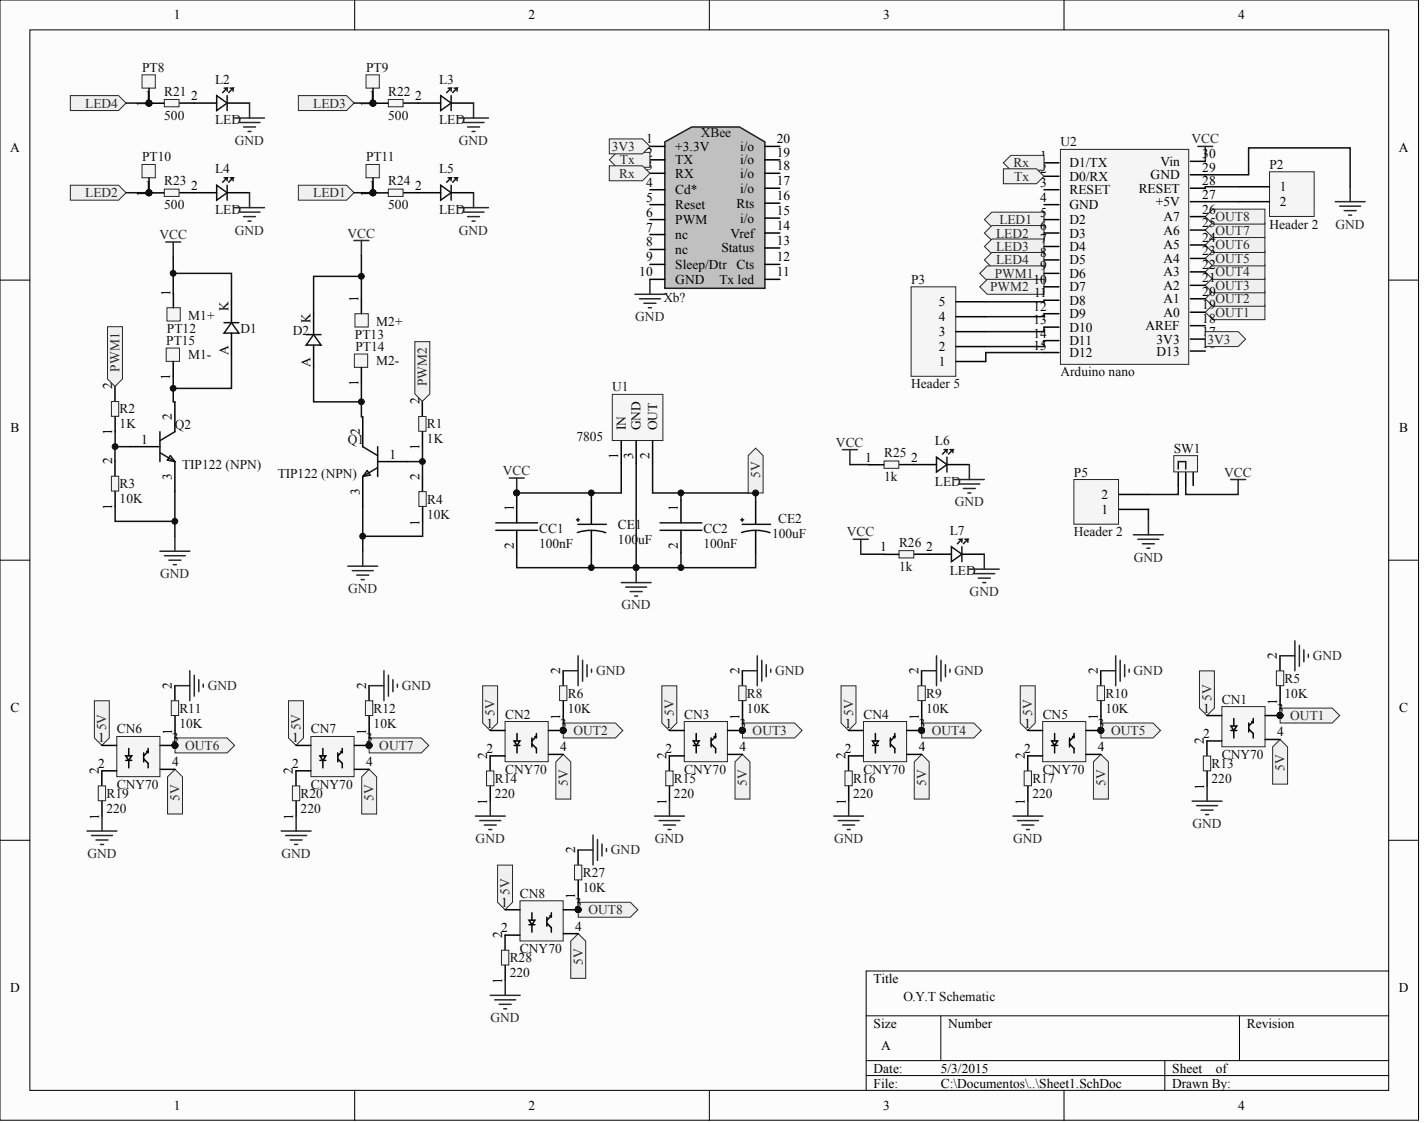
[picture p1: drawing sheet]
<svg xmlns="http://www.w3.org/2000/svg" width="402mm" height="317mm" viewBox="0 0 402 317" stroke-linecap="round" stroke-linejoin="round" font-family="sans-serif">
<defs><g id="words">
<g font-size="3.8">
<text x="49.1" y="5.5">1</text>
<text x="149.2" y="5.5">2</text>
<text x="249.3" y="5.5">3</text>
<text x="349.4" y="5.5">4</text>
<text x="41" y="28.3">1</text>
<text x="54" y="28.2">2</text>
<text x="104.2" y="28.3">1</text>
<text x="117.2" y="28.2">2</text>
<text x="41.2" y="30.2" transform="rotate(-90 41.2 30.2)">1</text>
<text x="104.4" y="30.2" transform="rotate(-90 104.4 30.2)">1</text>
<text x="182.3" y="40.5">1</text>
<text x="219.2" y="40.5">20</text>
<text x="2.8" y="42.9">A</text>
<text x="182.3" y="44.2">2</text>
<text x="190.6" y="42.6">+3.3V</text>
<text x="190.6" y="46.4">TX</text>
<text x="208.9" y="42.6">i/o</text>
<text x="208.9" y="46.4">i/o</text>
<text x="219.2" y="44.2">19</text>
<text x="293.6" y="45.1">1</text>
<text x="301.8" y="47.2">D1/TX</text>
<text x="327.5" y="46.8">Vin</text>
<text x="339.3" y="44.7">30</text>
<text x="394.8" y="42.9">A</text>
<text x="41" y="53.6">1</text>
<text x="54" y="53.5">2</text>
<text x="104.2" y="53.6">1</text>
<text x="117.2" y="53.5">2</text>
<text x="182.3" y="48">3</text>
<text x="182.3" y="52.7">4</text>
<text x="190.6" y="50.1">RX</text>
<text x="208.9" y="50.1">i/o</text>
<text x="219.2" y="48">18</text>
<text x="219.2" y="52.3">17</text>
<text x="293.6" y="48.9">2</text>
<text x="293.6" y="52.7">3</text>
<text x="301.8" y="51">D0/RX</text>
<text x="324.7" y="50.6">GND</text>
<text x="339.3" y="52.3">28</text>
<text x="339.3" y="48.5">29</text>
<text x="361.2" y="53.9">1</text>
<text x="41.2" y="55.5" transform="rotate(-90 41.2 55.5)">1</text>
<text x="104.4" y="55.5" transform="rotate(-90 104.4 55.5)">1</text>
<text x="182.3" y="56.9">5</text>
<text x="190.6" y="54.8">Cd*</text>
<text x="190.6" y="59">Reset</text>
<text x="207.8" y="58.6">Rts</text>
<text x="208.9" y="54.4">i/o</text>
<text x="219.2" y="56.5">16</text>
<text x="293.6" y="56.9">4</text>
<text x="301.8" y="54.8">RESET</text>
<text x="301.8" y="59">GND</text>
<text x="321.4" y="54.4">RESET</text>
<text x="326.2" y="58.2">+5V</text>
<text x="339.3" y="56">27</text>
<text x="361.2" y="58.2">2</text>
<text x="182.3" y="61.1">6</text>
<text x="182.3" y="65.3">7</text>
<text x="190.6" y="63.2">PWM</text>
<text x="208.9" y="62.8">i/o</text>
<text x="219.2" y="60.7">15</text>
<text x="219.2" y="64.9">14</text>
<text x="293.6" y="61.1">5</text>
<text x="293.6" y="64.9">6</text>
<text x="301.8" y="63.2">D2</text>
<text x="328.4" y="62.4">A7</text>
<text x="339.3" y="64.1">25</text>
<text x="339.3" y="60.3">26</text>
<text x="182.3" y="69.5">8</text>
<text x="190.6" y="67.4">nc</text>
<text x="190.6" y="71.6">nc</text>
<text x="203.6" y="71.2">Status</text>
<text x="206.2" y="67">Vref</text>
<text x="219.2" y="69.1">13</text>
<text x="293.6" y="68.7">7</text>
<text x="301.8" y="67">D3</text>
<text x="301.8" y="70.8">D4</text>
<text x="328.4" y="70.4">A5</text>
<text x="328.4" y="66.2">A6</text>
<text x="339.3" y="68.3">24</text>
<text x="180.4" y="78">10</text>
<text x="182.3" y="73.7">9</text>
<text x="190.6" y="75.9">Sleep/Dtr</text>
<text x="207.8" y="75.9">Cts</text>
<text x="219.2" y="73.7">12</text>
<text x="219.2" y="78">11</text>
<text x="293.6" y="72.5">8</text>
<text x="293.6" y="76.3">9</text>
<text x="301.8" y="74.6">D5</text>
<text x="328.4" y="78">A3</text>
<text x="328.4" y="74.2">A4</text>
<text x="339.3" y="75.9">22</text>
<text x="339.3" y="72.1">23</text>
<text x="48.1" y="83.4" transform="rotate(-90 48.1 83.4)">1</text>
<text x="190.6" y="80.1">GND</text>
<text x="203.1" y="80.1">Tx led</text>
<text x="291.7" y="80.1">10</text>
<text x="291.8" y="83.9">11</text>
<text x="301.8" y="78.4">D6</text>
<text x="301.8" y="82.2">D7</text>
<text x="328.4" y="81.8">A2</text>
<text x="339.3" y="83.4">20</text>
<text x="339.3" y="79.6">21</text>
<text x="64.5" y="87.7" transform="rotate(-90 64.5 87.7)">K</text>
<text x="101.2" y="85.1" transform="rotate(-90 101.2 85.1)">1</text>
<text x="264.9" y="86.4">5</text>
<text x="291.7" y="87.7">12</text>
<text x="301.8" y="86">D8</text>
<text x="301.8" y="89.8">D9</text>
<text x="328.4" y="89.3">A0</text>
<text x="328.4" y="85.5">A1</text>
<text x="339.3" y="87.2">19</text>
<text x="87.7" y="91" transform="rotate(-90 87.7 91)">K</text>
<text x="264.9" y="94.8">3</text>
<text x="264.9" y="90.6">4</text>
<text x="291.7" y="91.4">13</text>
<text x="291.7" y="95.2">14</text>
<text x="301.8" y="93.6">D10</text>
<text x="323.3" y="93.1">AREF</text>
<text x="339.3" y="94.8">17</text>
<text x="339.3" y="91">18</text>
<text x="64.5" y="100.1" transform="rotate(-90 64.5 100.1)">A</text>
<text x="264.9" y="99">2</text>
<text x="291.7" y="98.6">15</text>
<text x="301.8" y="97.3">D11</text>
<text x="301.8" y="100.7">D12</text>
<text x="326.4" y="100.3">D13</text>
<text x="326.4" y="96.9">3V3</text>
<text x="339.3" y="98.2">16</text>
<text x="48" y="107.2" transform="rotate(-90 48 107.2)">1</text>
<text x="87.7" y="103.5" transform="rotate(-90 87.7 103.5)">A</text>
<text x="264.9" y="103.2">1</text>
<text x="31.6" y="109.9" transform="rotate(-90 31.6 109.9)">2</text>
<text x="101.2" y="108.9" transform="rotate(-90 101.2 108.9)">1</text>
<text x="48.5" y="118.4" transform="rotate(-90 48.5 118.4)">2</text>
<text x="118.3" y="114.1" transform="rotate(-90 118.3 114.1)">2</text>
<text x="3" y="121.9">B</text>
<text x="31.7" y="122.8" transform="rotate(-90 31.7 122.8)">1</text>
<text x="39.9" y="125.2">1</text>
<text x="101.5" y="122.6" transform="rotate(-90 101.5 122.6)">2</text>
<text x="176.6" y="121.4" transform="rotate(-90 176.6 121.4)">IN</text>
<text x="180.8" y="121.4" transform="rotate(-90 180.8 121.4)">GND</text>
<text x="185.4" y="121.4" transform="rotate(-90 185.4 121.4)">OUT</text>
<text x="394.9" y="121.9">B</text>
<text x="31.6" y="130.9" transform="rotate(-90 31.6 130.9)">2</text>
<text x="110" y="129.4">1</text>
<text x="118.4" y="127.1" transform="rotate(-90 118.4 127.1)">1</text>
<text x="174.5" y="129.6" transform="rotate(-90 174.5 129.6)">1</text>
<text x="178.7" y="129.6" transform="rotate(-90 178.7 129.6)">3</text>
<text x="183.3" y="129.6" transform="rotate(-90 183.3 129.6)">2</text>
<text x="244.2" y="130.3">1</text>
<text x="257.1" y="130.2">2</text>
<text x="48.5" y="135.5" transform="rotate(-90 48.5 135.5)">3</text>
<text x="118.4" y="135.3" transform="rotate(-90 118.4 135.3)">2</text>
<text x="31.7" y="143.9" transform="rotate(-90 31.7 143.9)">1</text>
<text x="101.5" y="139.7" transform="rotate(-90 101.5 139.7)">3</text>
<text x="310.9" y="140.8">2</text>
<text x="118.4" y="148.3" transform="rotate(-90 118.4 148.3)">1</text>
<text x="145" y="144.1" transform="rotate(-90 145 144.1)">1</text>
<text x="191.3" y="144.1" transform="rotate(-90 191.3 144.1)">1</text>
<text x="310.9" y="145">1</text>
<text x="145" y="154.9" transform="rotate(-90 145 154.9)">2</text>
<text x="191.3" y="154.9" transform="rotate(-90 191.3 154.9)">2</text>
<text x="248.4" y="155.5">1</text>
<text x="261.3" y="155.5">2</text>
<text x="360.4" y="185.8" transform="rotate(-90 360.4 185.8)">2</text>
<text x="158.1" y="190.1" transform="rotate(-90 158.1 190.1)">2</text>
<text x="208.7" y="190.1" transform="rotate(-90 208.7 190.1)">2</text>
<text x="259.2" y="190.1" transform="rotate(-90 259.2 190.1)">2</text>
<text x="309.8" y="190.1" transform="rotate(-90 309.8 190.1)">2</text>
<text x="48.5" y="194.3" transform="rotate(-90 48.5 194.3)">2</text>
<text x="103.3" y="194.3" transform="rotate(-90 103.3 194.3)">2</text>
<text x="3" y="200.9">C</text>
<text x="158.1" y="203" transform="rotate(-90 158.1 203)">1</text>
<text x="208.7" y="203" transform="rotate(-90 208.7 203)">1</text>
<text x="259.3" y="203" transform="rotate(-90 259.3 203)">1</text>
<text x="309.9" y="203" transform="rotate(-90 309.9 203)">1</text>
<text x="339.6" y="201">1</text>
<text x="360.4" y="198.8" transform="rotate(-90 360.4 198.8)">1</text>
<text x="360.4" y="201">3</text>
<text x="394.9" y="200.9">C</text>
<text x="27.7" y="209.4">1</text>
<text x="48.6" y="207.2" transform="rotate(-90 48.6 207.2)">1</text>
<text x="48.6" y="209.4">3</text>
<text x="82.5" y="209.4">1</text>
<text x="103.3" y="207.2" transform="rotate(-90 103.3 207.2)">1</text>
<text x="103.3" y="209.4">3</text>
<text x="137.3" y="205.2">1</text>
<text x="158.1" y="205.2">3</text>
<text x="187.8" y="205.2">1</text>
<text x="208.7" y="205.2">3</text>
<text x="238.4" y="205.2">1</text>
<text x="259.3" y="205.2">3</text>
<text x="289" y="205.2">1</text>
<text x="309.9" y="205.2">3</text>
<text x="339.6" y="208.2">2</text>
<text x="339.8" y="209.9" transform="rotate(-90 339.8 209.9)">2</text>
<text x="360.4" y="207.8">4</text>
<text x="137.3" y="212.4">2</text>
<text x="137.5" y="214.1" transform="rotate(-90 137.5 214.1)">2</text>
<text x="158.1" y="212">4</text>
<text x="187.8" y="212.4">2</text>
<text x="188.1" y="214.1" transform="rotate(-90 188.1 214.1)">2</text>
<text x="208.7" y="212">4</text>
<text x="238.4" y="212.4">2</text>
<text x="238.6" y="214.1" transform="rotate(-90 238.6 214.1)">2</text>
<text x="259.3" y="212">4</text>
<text x="289" y="212.4">2</text>
<text x="289.2" y="214.1" transform="rotate(-90 289.2 214.1)">2</text>
<text x="309.9" y="212">4</text>
<text x="27.7" y="216.6">2</text>
<text x="27.9" y="218.3" transform="rotate(-90 27.9 218.3)">2</text>
<text x="48.6" y="216.2">4</text>
<text x="82.5" y="216.6">2</text>
<text x="82.7" y="218.3" transform="rotate(-90 82.7 218.3)">2</text>
<text x="103.3" y="216.2">4</text>
<text x="137.5" y="227.1" transform="rotate(-90 137.5 227.1)">1</text>
<text x="188.1" y="227.1" transform="rotate(-90 188.1 227.1)">1</text>
<text x="238.7" y="227.1" transform="rotate(-90 238.7 227.1)">1</text>
<text x="289.2" y="227.1" transform="rotate(-90 289.2 227.1)">1</text>
<text x="339.8" y="222.8" transform="rotate(-90 339.8 222.8)">1</text>
<text x="27.9" y="231.3" transform="rotate(-90 27.9 231.3)">1</text>
<text x="82.7" y="231.3" transform="rotate(-90 82.7 231.3)">1</text>
<text x="162.3" y="240.6" transform="rotate(-90 162.3 240.6)">2</text>
<text x="141.5" y="255.8">1</text>
<text x="162.3" y="253.6" transform="rotate(-90 162.3 253.6)">1</text>
<text x="162.3" y="255.8">3</text>
<text x="141.5" y="263">2</text>
<text x="162.3" y="262.5">4</text>
<text x="141.7" y="264.6" transform="rotate(-90 141.7 264.6)">2</text>
<text x="2.8" y="279.9">D</text>
<text x="141.7" y="277.6" transform="rotate(-90 141.7 277.6)">1</text>
<text x="246.6" y="277.3">Title</text>
<text x="394.8" y="279.9">D</text>
<text x="246.6" y="289.9">Size</text>
<text x="267.6" y="289.9">Number</text>
<text x="351.9" y="289.9">Revision</text>
<text x="248.7" y="296.3">A</text>
<text x="246.6" y="302.6">Date:</text>
<text x="265.5" y="302.6">5/3/2015</text>
<text x="330.8" y="302.6">Sheet</text>
<text x="343.1" y="302.6">of</text>
<text x="246.6" y="306.8">File:</text>
<text x="265.5" y="306.8">C:\Documentos\..\Sheet1.SchDoc</text>
<text x="330.8" y="306.8">Drawn By:</text>
<text x="49.1" y="313.1">1</text>
<text x="149.2" y="313.1">2</text>
<text x="249.3" y="313.1">3</text>
<text x="349.4" y="313.1">4</text>
</g>
<g font-size="3.8" fill="#0e0e0e">
<text x="40.1" y="20.3">PT8</text>
<text x="60.7" y="23.6">L2</text>
<text x="103.3" y="20.3">PT9</text>
<text x="124" y="23.6">L3</text>
<text x="46.4" y="27">R21</text>
<text x="109.6" y="27">R22</text>
<text x="46.4" y="33.8">500</text>
<text x="60.7" y="35">LED</text>
<text x="109.6" y="33.8">500</text>
<text x="124" y="35">LED</text>
<text x="197.7" y="38.8">XBee</text>
<text x="299.3" y="41.3">U2</text>
<text x="40.1" y="45.6">PT10</text>
<text x="103.3" y="45.6">PT11</text>
<text x="358.3" y="47.6">P2</text>
<text x="46.4" y="52.3">R23</text>
<text x="60.7" y="48.9">L4</text>
<text x="109.6" y="52.3">R24</text>
<text x="124" y="48.9">L5</text>
<text x="46.4" y="59">500</text>
<text x="109.6" y="59">500</text>
<text x="60.7" y="60.3">LED</text>
<text x="124" y="60.3">LED</text>
<text x="358.3" y="64.5">Header 2</text>
<text x="257.1" y="80.1">P3</text>
<text x="187.2" y="85.1">Xb?</text>
<text x="47.1" y="94">PT12</text>
<text x="53.1" y="90.2">M1+</text>
<text x="67.9" y="94">D1</text>
<text x="82.6" y="94.4">D2</text>
<text x="100.2" y="95.7">PT13</text>
<text x="106.2" y="91.9">M2+</text>
<text x="46.9" y="97.3">PT15</text>
<text x="53.1" y="101.1">M1-</text>
<text x="100.3" y="99">PT14</text>
<text x="106.2" y="102.8">M2-</text>
<text x="299.3" y="106.2">Arduino nano</text>
<text x="172.8" y="110.4">U1</text>
<text x="257.1" y="109.6">Header 5</text>
<text x="33.8" y="116.6">R2</text>
<text x="33.8" y="120.9">1K</text>
<text x="49.4" y="120.9">Q2</text>
<text x="98.2" y="125.2">Q1</text>
<text x="120.5" y="120.9">R1</text>
<text x="120.5" y="125.1">1K</text>
<text x="162.7" y="124.3">7805</text>
<text x="263.9" y="125.6">L6</text>
<text x="249.5" y="129">R25</text>
<text x="331.3" y="127.7">SW1</text>
<text x="33.8" y="137.7">R3</text>
<text x="51.4" y="132.3">TIP122 (NPN)</text>
<text x="78.4" y="134.9">TIP122 (NPN)</text>
<text x="249.5" y="135.7">1k</text>
<text x="263.9" y="137">LED</text>
<text x="303.1" y="134.4">P5</text>
<text x="33.8" y="141.9">10K</text>
<text x="120.5" y="142.1">R4</text>
<text x="120.5" y="146.3">10K</text>
<text x="174.4" y="149.2">CE1</text>
<text x="219.6" y="147.5">CE2</text>
<text x="152.1" y="150.4">CC1</text>
<text x="152.1" y="154.7">100nF</text>
<text x="174.4" y="153.4">100uF</text>
<text x="198.5" y="150.4">CC2</text>
<text x="198.5" y="154.7">100nF</text>
<text x="217.9" y="151.7">100uF</text>
<text x="253.7" y="154.2">R26</text>
<text x="268.1" y="150.9">L7</text>
<text x="303.1" y="151.3">Header 2</text>
<text x="253.7" y="161">1k</text>
<text x="268.1" y="162.2">LED</text>
<text x="160.2" y="196.8">R6</text>
<text x="210.8" y="196.8">R8</text>
<text x="261.4" y="196.8">R9</text>
<text x="312" y="196.8">R10</text>
<text x="362.5" y="192.6">R5</text>
<text x="362.5" y="196.8">10K</text>
<text x="50.7" y="201.1">R11</text>
<text x="105.4" y="201.1">R12</text>
<text x="142.5" y="202.7">CN2</text>
<text x="160.2" y="201.1">10K</text>
<text x="193.1" y="202.7">CN3</text>
<text x="210.8" y="201.1">10K</text>
<text x="243.7" y="202.7">CN4</text>
<text x="261.4" y="201.1">10K</text>
<text x="294.3" y="202.7">CN5</text>
<text x="312" y="201.1">10K</text>
<text x="344.8" y="198.5">CN1</text>
<text x="33" y="206.9">CN6</text>
<text x="50.7" y="205.3">10K</text>
<text x="87.7" y="206.9">CN7</text>
<text x="105.4" y="205.3">10K</text>
<text x="344.8" y="214.1">CNY70</text>
<text x="139.6" y="220.9">R14</text>
<text x="142.5" y="218.3">CNY70</text>
<text x="190.2" y="220.9">R15</text>
<text x="193.1" y="218.3">CNY70</text>
<text x="240.8" y="220.9">R16</text>
<text x="243.7" y="218.3">CNY70</text>
<text x="291.4" y="220.9">R17</text>
<text x="294.3" y="218.3">CNY70</text>
<text x="341.9" y="216.6">R13</text>
<text x="341.9" y="220.9">220</text>
<text x="30.1" y="225.1">R19</text>
<text x="33" y="222.5">CNY70</text>
<text x="84.8" y="225.1">R20</text>
<text x="87.7" y="222.5">CNY70</text>
<text x="139.6" y="225.1">220</text>
<text x="190.2" y="225.1">220</text>
<text x="240.8" y="225.1">220</text>
<text x="291.4" y="225.1">220</text>
<text x="30.1" y="229.3">220</text>
<text x="84.8" y="229.3">220</text>
<text x="164.5" y="247.4">R27</text>
<text x="164.5" y="251.6">10K</text>
<text x="146.8" y="253.3">CN8</text>
<text x="146.8" y="268.9">CNY70</text>
<text x="143.8" y="271.4">R28</text>
<text x="143.8" y="275.6">220</text>
<text x="255" y="282.3">O.Y.T Schematic</text>
</g>
<g font-size="3.8" fill="#262626">
<text x="24.1" y="30.3">LED4</text>
<text x="88.4" y="30.3">LED3</text>
<text x="66.3" y="40.9">GND</text>
<text x="129.5" y="40.9">GND</text>
<text x="336.2" y="40.5">VCC</text>
<text x="172.6" y="42.6">3V3</text>
<text x="174.9" y="46.4">Tx</text>
<text x="286" y="47.2">Rx</text>
<text x="174.7" y="50.1">Rx</text>
<text x="286.2" y="51">Tx</text>
<text x="24.1" y="55.6">LED2</text>
<text x="88.4" y="55.6">LED1</text>
<text x="282" y="63.2">LED1</text>
<text x="343" y="62.4">OUT8</text>
<text x="376.9" y="64.5">GND</text>
<text x="45" y="67.4">VCC</text>
<text x="66.3" y="66.2">GND</text>
<text x="98.1" y="67">VCC</text>
<text x="129.5" y="66.2">GND</text>
<text x="281.1" y="67">LED2</text>
<text x="281.1" y="70.8">LED3</text>
<text x="343" y="70.4">OUT6</text>
<text x="343" y="66.2">OUT7</text>
<text x="281.1" y="74.6">LED4</text>
<text x="343" y="78">OUT4</text>
<text x="343" y="74.2">OUT5</text>
<text x="279.4" y="82.2">PWM2</text>
<text x="280.7" y="78.4">PWM1</text>
<text x="343" y="81.8">OUT3</text>
<text x="343" y="89.3">OUT1</text>
<text x="343" y="85.5">OUT2</text>
<text x="179.3" y="90.6">GND</text>
<text x="340.8" y="96.9">3V3</text>
<text x="33.7" y="104.8" transform="rotate(-90 33.7 104.8)">PWM1</text>
<text x="120.5" y="109" transform="rotate(-90 120.5 109)">PWM2</text>
<text x="235.9" y="126">VCC</text>
<text x="141.9" y="134">VCC</text>
<text x="214.5" y="134.9" transform="rotate(-90 214.5 134.9)">5V</text>
<text x="345.5" y="134.4">VCC</text>
<text x="269.4" y="142.9">GND</text>
<text x="239" y="151.3">VCC</text>
<text x="320" y="158.5">GND</text>
<text x="45.2" y="163.1">GND</text>
<text x="98.2" y="167.3">GND</text>
<text x="175.4" y="171.9">GND</text>
<text x="273.7" y="168.1">GND</text>
<text x="168.2" y="190.5">GND</text>
<text x="218.8" y="190.5">GND</text>
<text x="269.4" y="190.5">GND</text>
<text x="319.9" y="190.5">GND</text>
<text x="370.5" y="186.3">GND</text>
<text x="58.6" y="194.7">GND</text>
<text x="113.4" y="194.7">GND</text>
<text x="341.9" y="197.6" transform="rotate(-90 341.9 197.6)">5V</text>
<text x="139.6" y="201.9" transform="rotate(-90 139.6 201.9)">5V</text>
<text x="190.2" y="201.9" transform="rotate(-90 190.2 201.9)">5V</text>
<text x="240.7" y="201.9" transform="rotate(-90 240.7 201.9)">5V</text>
<text x="291.3" y="201.9" transform="rotate(-90 291.3 201.9)">5V</text>
<text x="364.1" y="203.1">OUT1</text>
<text x="30" y="206.1" transform="rotate(-90 30 206.1)">5V</text>
<text x="84.8" y="206.1" transform="rotate(-90 84.8 206.1)">5V</text>
<text x="161.8" y="207.3">OUT2</text>
<text x="212.4" y="207.3">OUT3</text>
<text x="263" y="207.3">OUT4</text>
<text x="313.6" y="207.3">OUT5</text>
<text x="52.3" y="211.5">OUT6</text>
<text x="107.1" y="211.5">OUT7</text>
<text x="160.2" y="221.7" transform="rotate(-90 160.2 221.7)">5V</text>
<text x="210.8" y="221.7" transform="rotate(-90 210.8 221.7)">5V</text>
<text x="261.4" y="221.7" transform="rotate(-90 261.4 221.7)">5V</text>
<text x="312" y="221.7" transform="rotate(-90 312 221.7)">5V</text>
<text x="362.5" y="217.4" transform="rotate(-90 362.5 217.4)">5V</text>
<text x="50.7" y="225.9" transform="rotate(-90 50.7 225.9)">5V</text>
<text x="105.4" y="225.9" transform="rotate(-90 105.4 225.9)">5V</text>
<text x="336.5" y="233.6">GND</text>
<text x="134.2" y="237.8">GND</text>
<text x="184.8" y="237.8">GND</text>
<text x="235.4" y="237.8">GND</text>
<text x="286" y="237.8">GND</text>
<text x="24.7" y="242">GND</text>
<text x="79.4" y="242">GND</text>
<text x="172.4" y="241">GND</text>
<text x="143.8" y="252.4" transform="rotate(-90 143.8 252.4)">5V</text>
<text x="166.1" y="257.9">OUT8</text>
<text x="164.5" y="272.2" transform="rotate(-90 164.5 272.2)">5V</text>
<text x="138.4" y="288.4">GND</text>
</g>
</g></defs>
<g fill="#fcfcfc" stroke="#000" stroke-width=".28">
<path d="M0 0h400.3v316h-400.3z"/>
<path d="M8.4 8.4h383.5v299.2h-383.5z"/>
</g>
<g fill="none" stroke="#000" stroke-width=".28">
<path d="M100.1 0v8.4M200.2 0v8.4M300.3 0v8.4M0 79h8.4M392 79h8.4M0 158h8.4M392 158h8.4M0 237h8.4M392 237h8.4M392 273.9h-147.6v33.7M244.4 286.6h147.6M244.4 299.2h147.6"/>
<path d="M265.5 286.6v12.6M328.7 299.2v8.4M349.8 286.6v12.6M100.1 307.6v8.5M200.2 307.6v8.5M244.4 303.4h147.6M300.3 307.6v8.5"/>
</g>
<path d="M28.7 217.4v4.3" fill="none" stroke="#000" stroke-width=".42"/>
<path d="M27.7 221.7h2.1v4.2h-2.1z" fill="#f5f5f5" stroke="#262626" stroke-width=".28"/>
<path d="M49.4 193.4v4.2M28.8 226v4.2" fill="none" stroke="#000" stroke-width=".42"/>
<path d="M48.3 197.7h2.1v4.2h-2.1z" fill="#f5f5f5" stroke="#262626" stroke-width=".28"/>
<path d="M49.4 202v4.2" fill="none" stroke="#000" stroke-width=".42"/>
<path d="M26.6 197.7h4.3v10.5l-2.2 2.1-2.1-2.1z" fill-rule="evenodd" fill="#f0f0f0" stroke="#262626" stroke-width=".28"/>
<path d="M49.4 193.4h4.2M53.6 189.2v8.4M54.8 190.5v5.9M56.1 191.7v3.4M57.4 193v.8" fill="none" stroke="#262626" stroke-width=".42"/>
<path d="M47.3 219.1l2.1-2.1 2.1 2.1v10.5h-4.2z" fill-rule="evenodd" fill="#f0f0f0" stroke="#262626" stroke-width=".28"/>
<path d="M24.6 234.4h8.4M25.8 235.7h5.9M27.1 237h3.4M28.4 238.2h.8M28.8 230.2v4.2" fill="none" stroke="#262626" stroke-width=".42"/>
<path d="M49.4 206.2v4.1" fill="none" stroke="#0e0e0e" stroke-width=".42"/>
<circle cx="49.4" cy="210.3" r=".82" fill="#0e0e0e" stroke="#0e0e0e" stroke-width=".28"/>
<path d="M49.4 208.2h14.7l2.1 2.1-2.1 2.1h-14.7z" fill-rule="evenodd" fill="#f0f0f0" stroke="#262626" stroke-width=".28"/>
<circle cx="49.4" cy="210.3" r=".82" fill="#0e0e0e" stroke="#0e0e0e" stroke-width=".28"/>
<path d="M83.5 217.4v4.3" fill="none" stroke="#000" stroke-width=".42"/>
<path d="M82.5 221.7h2.1v4.2h-2.1z" fill="#f5f5f5" stroke="#262626" stroke-width=".28"/>
<path d="M104.1 193.4v4.2M83.6 226v4.2" fill="none" stroke="#000" stroke-width=".42"/>
<path d="M103.1 197.7h2.1v4.2h-2.1z" fill="#f5f5f5" stroke="#262626" stroke-width=".28"/>
<path d="M104.2 202v4.2" fill="none" stroke="#000" stroke-width=".42"/>
<path d="M81.4 197.7h4.2v10.5l-2.1 2.1-2.1-2.1z" fill-rule="evenodd" fill="#f0f0f0" stroke="#262626" stroke-width=".28"/>
<path d="M104.1 193.4h4.3M108.4 189.2v8.4M109.6 190.5v5.9M110.9 191.7v3.4M112.2 193v.8" fill="none" stroke="#262626" stroke-width=".42"/>
<path d="M102.1 219.1l2.1-2.1 2.1 2.1v10.5h-4.2z" fill-rule="evenodd" fill="#f0f0f0" stroke="#262626" stroke-width=".28"/>
<path d="M79.4 234.4h8.4M80.6 235.7h5.9M81.9 237h3.4M83.2 238.2h.8M83.6 230.2v4.2" fill="none" stroke="#262626" stroke-width=".42"/>
<path d="M104.2 206.2v4.1" fill="none" stroke="#0e0e0e" stroke-width=".42"/>
<circle cx="104.2" cy="210.3" r=".82" fill="#0e0e0e" stroke="#0e0e0e" stroke-width=".28"/>
<path d="M104.2 208.2h14.7l2.1 2.1-2.1 2.1h-14.7z" fill-rule="evenodd" fill="#f0f0f0" stroke="#262626" stroke-width=".28"/>
<circle cx="104.2" cy="210.3" r=".82" fill="#0e0e0e" stroke="#0e0e0e" stroke-width=".28"/>
<path d="M138.3 213.2v4.2" fill="none" stroke="#000" stroke-width=".42"/>
<path d="M137.3 217.5h2.1v4.2h-2.1z" fill="#f5f5f5" stroke="#262626" stroke-width=".28"/>
<path d="M158.9 189.2v4.2M138.4 221.8v4.2" fill="none" stroke="#000" stroke-width=".42"/>
<path d="M157.9 193.5h2.1v4.1h-2.1z" fill="#f5f5f5" stroke="#262626" stroke-width=".28"/>
<path d="M159 197.8v4.2" fill="none" stroke="#000" stroke-width=".42"/>
<path d="M136.2 193.5h4.2v10.5l-2.1 2.1-2.1-2.1z" fill-rule="evenodd" fill="#f0f0f0" stroke="#262626" stroke-width=".28"/>
<path d="M158.9 189.2h4.2M163.1 185v8.4M164.4 186.3v5.9M165.7 187.5v3.4M166.9 188.8v.8" fill="none" stroke="#262626" stroke-width=".42"/>
<path d="M156.9 214.9l2.1-2.1 2.1 2.1v10.5h-4.2z" fill-rule="evenodd" fill="#f0f0f0" stroke="#262626" stroke-width=".28"/>
<path d="M134.2 230.2h8.4M135.4 231.5h5.9M136.7 232.7h3.4M137.9 234h.9M138.4 226v4.2" fill="none" stroke="#262626" stroke-width=".42"/>
<path d="M159 202v4.1" fill="none" stroke="#0e0e0e" stroke-width=".42"/>
<circle cx="159" cy="206" r=".82" fill="#0e0e0e" stroke="#0e0e0e" stroke-width=".28"/>
<path d="M159 204h14.7l2.1 2.1-2.1 2.1h-14.7z" fill-rule="evenodd" fill="#f0f0f0" stroke="#262626" stroke-width=".28"/>
<circle cx="159" cy="206" r=".82" fill="#0e0e0e" stroke="#0e0e0e" stroke-width=".28"/>
<path d="M188.9 213.2v4.2" fill="none" stroke="#000" stroke-width=".42"/>
<path d="M187.9 217.5h2.1v4.2h-2.1z" fill="#f5f5f5" stroke="#262626" stroke-width=".28"/>
<path d="M209.5 189.2v4.2M188.9 221.8v4.2" fill="none" stroke="#000" stroke-width=".42"/>
<path d="M208.5 193.5h2.1v4.1h-2.1z" fill="#f5f5f5" stroke="#262626" stroke-width=".28"/>
<path d="M209.6 197.8v4.2" fill="none" stroke="#000" stroke-width=".42"/>
<path d="M186.8 193.5h4.2v10.5l-2.1 2.1-2.1-2.1z" fill-rule="evenodd" fill="#f0f0f0" stroke="#262626" stroke-width=".28"/>
<path d="M209.5 189.2h4.2M213.7 185v8.4M215 186.3v5.9M216.3 187.5v3.4M217.5 188.8v.8" fill="none" stroke="#262626" stroke-width=".42"/>
<path d="M207.4 214.9l2.2-2.1 2.1 2.1v10.5h-4.3z" fill-rule="evenodd" fill="#f0f0f0" stroke="#262626" stroke-width=".28"/>
<path d="M184.7 230.2h8.5M186 231.5h5.9M187.3 232.7h3.3M188.5 234h.9M188.9 226v4.2" fill="none" stroke="#262626" stroke-width=".42"/>
<path d="M209.6 202v4.1" fill="none" stroke="#0e0e0e" stroke-width=".42"/>
<circle cx="209.5" cy="206" r=".82" fill="#0e0e0e" stroke="#0e0e0e" stroke-width=".28"/>
<path d="M209.6 204h14.7l2.1 2.1-2.1 2.1h-14.7z" fill-rule="evenodd" fill="#f0f0f0" stroke="#262626" stroke-width=".28"/>
<circle cx="209.5" cy="206" r=".82" fill="#0e0e0e" stroke="#0e0e0e" stroke-width=".28"/>
<path d="M239.5 213.2v4.2" fill="none" stroke="#000" stroke-width=".42"/>
<path d="M238.5 217.5h2v4.2h-2z" fill="#f5f5f5" stroke="#262626" stroke-width=".28"/>
<path d="M260.1 189.2v4.2M239.5 221.8v4.2" fill="none" stroke="#000" stroke-width=".42"/>
<path d="M259.1 193.5h2v4.1h-2z" fill="#f5f5f5" stroke="#262626" stroke-width=".28"/>
<path d="M260.1 197.8v4.2" fill="none" stroke="#000" stroke-width=".42"/>
<path d="M237.4 193.5h4.2v10.5l-2.1 2.1-2.1-2.1z" fill-rule="evenodd" fill="#f0f0f0" stroke="#262626" stroke-width=".28"/>
<path d="M260.1 189.2h4.2M264.3 185v8.4M265.6 186.3v5.9M266.8 187.5v3.4M268.1 188.8v.8" fill="none" stroke="#262626" stroke-width=".42"/>
<path d="M258 214.9l2.1-2.1 2.1 2.1v10.5h-4.2z" fill-rule="evenodd" fill="#f0f0f0" stroke="#262626" stroke-width=".28"/>
<path d="M235.3 230.2h8.4M236.6 231.5h5.9M237.8 232.7h3.4M239.1 234h.8M239.5 226v4.2" fill="none" stroke="#262626" stroke-width=".42"/>
<path d="M260.1 202v4.1" fill="none" stroke="#0e0e0e" stroke-width=".42"/>
<circle cx="260.1" cy="206" r=".82" fill="#0e0e0e" stroke="#0e0e0e" stroke-width=".28"/>
<path d="M260.1 204h14.7l2.1 2.1-2.1 2.1h-14.7z" fill-rule="evenodd" fill="#f0f0f0" stroke="#262626" stroke-width=".28"/>
<circle cx="260.1" cy="206" r=".82" fill="#0e0e0e" stroke="#0e0e0e" stroke-width=".28"/>
<path d="M290 213.2v4.2" fill="none" stroke="#000" stroke-width=".42"/>
<path d="M289 217.5h2.1v4.2h-2.1z" fill="#f5f5f5" stroke="#262626" stroke-width=".28"/>
<path d="M310.7 189.2v4.2M290.1 221.8v4.2" fill="none" stroke="#000" stroke-width=".42"/>
<path d="M309.6 193.5h2.1v4.1h-2.1z" fill="#f5f5f5" stroke="#262626" stroke-width=".28"/>
<path d="M310.7 197.8v4.2" fill="none" stroke="#000" stroke-width=".42"/>
<path d="M287.9 193.5h4.3v10.5l-2.2 2.1-2.1-2.1z" fill-rule="evenodd" fill="#f0f0f0" stroke="#262626" stroke-width=".28"/>
<path d="M310.7 189.2h4.2M314.9 185v8.4M316.1 186.3v5.9M317.4 187.5v3.4M318.7 188.8v.8" fill="none" stroke="#262626" stroke-width=".42"/>
<path d="M308.6 214.9l2.1-2.1 2.1 2.1v10.5h-4.2z" fill-rule="evenodd" fill="#f0f0f0" stroke="#262626" stroke-width=".28"/>
<path d="M285.9 230.2h8.4M287.1 231.5h5.9M288.4 232.7h3.4M289.7 234h.8M290.1 226v4.2" fill="none" stroke="#262626" stroke-width=".42"/>
<path d="M310.7 202v4.1" fill="none" stroke="#0e0e0e" stroke-width=".42"/>
<circle cx="310.7" cy="206" r=".82" fill="#0e0e0e" stroke="#0e0e0e" stroke-width=".28"/>
<path d="M310.7 204h14.7l2.1 2.1-2.1 2.1h-14.7z" fill-rule="evenodd" fill="#f0f0f0" stroke="#262626" stroke-width=".28"/>
<circle cx="310.7" cy="206" r=".82" fill="#0e0e0e" stroke="#0e0e0e" stroke-width=".28"/>
<path d="M340.6 209v4.2" fill="none" stroke="#000" stroke-width=".42"/>
<path d="M339.6 213.3h2.1v4.1h-2.1z" fill="#f5f5f5" stroke="#262626" stroke-width=".28"/>
<path d="M361.2 185v4.2M340.7 217.6v4.2" fill="none" stroke="#000" stroke-width=".42"/>
<path d="M360.2 189.3h2.1v4.1h-2.1z" fill="#f5f5f5" stroke="#262626" stroke-width=".28"/>
<path d="M361.3 193.6v4.2" fill="none" stroke="#000" stroke-width=".42"/>
<path d="M338.5 189.3h4.2v10.4l-2.1 2.2-2.1-2.2z" fill-rule="evenodd" fill="#f0f0f0" stroke="#262626" stroke-width=".28"/>
<path d="M361.2 185h4.2M365.4 180.8v8.4M366.7 182v5.9M368 183.3v3.4M369.2 184.6v.8" fill="none" stroke="#262626" stroke-width=".42"/>
<path d="M359.2 210.7l2.1-2.1 2.1 2.1v10.5h-4.2z" fill-rule="evenodd" fill="#f0f0f0" stroke="#262626" stroke-width=".28"/>
<path d="M336.5 226h8.4M337.7 227.3h5.9M339 228.5h3.4M340.2 229.8h.9M340.7 221.8v4.2" fill="none" stroke="#262626" stroke-width=".42"/>
<path d="M361.3 197.8v4.1" fill="none" stroke="#0e0e0e" stroke-width=".42"/>
<circle cx="361.3" cy="201.8" r=".82" fill="#0e0e0e" stroke="#0e0e0e" stroke-width=".28"/>
<path d="M361.3 199.7h14.7l2.1 2.2-2.1 2.1h-14.7z" fill-rule="evenodd" fill="#f0f0f0" stroke="#262626" stroke-width=".28"/>
<circle cx="361.3" cy="201.8" r=".82" fill="#0e0e0e" stroke="#0e0e0e" stroke-width=".28"/>
<path d="M142.5 263.8v4.2" fill="none" stroke="#000" stroke-width=".42"/>
<path d="M141.5 268.1h2.1v4.1h-2.1z" fill="#f5f5f5" stroke="#262626" stroke-width=".28"/>
<path d="M163.1 239.8v4.2M142.6 272.4v4.2" fill="none" stroke="#000" stroke-width=".42"/>
<path d="M162.1 244h2.1v4.2h-2.1z" fill="#f5f5f5" stroke="#262626" stroke-width=".28"/>
<path d="M163.2 248.3v4.3" fill="none" stroke="#000" stroke-width=".42"/>
<path d="M140.4 244h4.2v10.5l-2.1 2.1-2.1-2.1z" fill-rule="evenodd" fill="#f0f0f0" stroke="#262626" stroke-width=".28"/>
<path d="M163.1 239.8h4.3M167.4 235.6v8.4M168.6 236.8v5.9M169.9 238.1v3.4M171.2 239.4v.8" fill="none" stroke="#262626" stroke-width=".42"/>
<path d="M161.1 265.5l2.1-2.1 2.1 2.1v10.5h-4.2z" fill-rule="evenodd" fill="#f0f0f0" stroke="#262626" stroke-width=".28"/>
<path d="M142.6 276.6v4.2M138.4 280.8h8.4M139.6 282.1h5.9M140.9 283.3h3.4M142.2 284.6h.8" fill="none" stroke="#262626" stroke-width=".42"/>
<path d="M163.2 252.6v4" fill="none" stroke="#0e0e0e" stroke-width=".42"/>
<circle cx="163.2" cy="256.6" r=".82" fill="#0e0e0e" stroke="#0e0e0e" stroke-width=".28"/>
<path d="M163.2 254.5h14.7l2.1 2.1-2.1 2.1h-14.7z" fill-rule="evenodd" fill="#f0f0f0" stroke="#262626" stroke-width=".28"/>
<circle cx="163.2" cy="256.6" r=".82" fill="#0e0e0e" stroke="#0e0e0e" stroke-width=".28"/>
<path d="M119.2 113.2v4.2" fill="none" stroke="#000" stroke-width=".42"/>
<path d="M118.2 117.5h2v4.2h-2z" fill="#f5f5f5" stroke="#262626" stroke-width=".28"/>
<path d="M32.5 109v4.2M119.2 121.8v4.2" fill="none" stroke="#000" stroke-width=".42"/>
<path d="M31.4 113.3h2.1v4.1h-2.1z" fill="#f5f5f5" stroke="#262626" stroke-width=".28"/>
<path d="M32.5 117.6v4.2M32.5 130.1v4.2" fill="none" stroke="#000" stroke-width=".42"/>
<path d="M31.4 134.3h2.1v4.2h-2.1z" fill="#f5f5f5" stroke="#262626" stroke-width=".28"/>
<path d="M32.5 138.6v4.3M119.2 134.4v4.2" fill="none" stroke="#000" stroke-width=".42"/>
<path d="M118.2 138.7h2.1v4.2h-2.1z" fill="#f5f5f5" stroke="#262626" stroke-width=".28"/>
<path d="M119.3 143v4.2" fill="none" stroke="#000" stroke-width=".42"/>
<path d="M49.4 138.6v12.7M115 130.2h4.2M119.2 126v8.4M102.4 142.9v12.6M119.3 147.2v4.1h-16.9" fill="none" stroke="#0e0e0e" stroke-width=".42"/>
<g fill="#0e0e0e" stroke="#0e0e0e" stroke-width=".28">
<circle cx="119.2" cy="130.2" r=".82"/>
<circle cx="102.4" cy="151.3" r=".82"/>
</g>
<g fill="#f0f0f0" stroke="#262626" stroke-width=".28">
<path d="M30.3 92.2h4.3v14.7l-2.1 2.1-2.2-2.1z" fill-rule="evenodd"/>
<path d="M117.1 96.4h4.2v14.7l-2.1 2.1-2.1-2.1z" fill-rule="evenodd"/>
</g>
<path d="M47.1 86.8h3.8v3.8h-3.8z" fill="#f5f5f5" stroke="#262626" stroke-width=".28"/>
<path d="M48.9 82.6v4.2" fill="none" stroke="#000" stroke-width=".42"/>
<path d="M46.9 98.2h3.8v3.7h-3.8z" fill="#f5f5f5" stroke="#262626" stroke-width=".28"/>
<path d="M48.9 102v4.2" fill="none" stroke="#000" stroke-width=".42"/>
<path d="M100.2 88.5h3.7v3.7h-3.7z" fill="#f5f5f5" stroke="#262626" stroke-width=".28"/>
<path d="M102 84.3v4.2" fill="none" stroke="#000" stroke-width=".42"/>
<path d="M100 99.9h3.8v3.7h-3.8z" fill="#f5f5f5" stroke="#262626" stroke-width=".28"/>
<path d="M49.4 113.4v8.4M102 103.7v4.2M102.4 117.6v8.4M36.7 126h8.4M49.4 130.2v8.4M102.4 134.4v8.5M106.6 130.2h8.4" fill="none" stroke="#000" stroke-width=".42"/>
<path d="M45.1 121.8v8.4M45.1 127.7l4.3 2.5M48.1 128.5l1.3 1.7-2.2-.4zM49.4 121.8l-4.3 2.5M102.4 126l4.2 2.5M103.6 132.7l.9 1.3-2.1 .4zM106.6 126v8.4M106.6 131.9l-4.2 2.5" fill="none" stroke="#131313" stroke-width=".42"/>
<g fill="none" stroke="#262626" stroke-width=".42">
<path d="M46.8 68.3h4.2M48.9 68.3v4.2M99.9 67.8h4.2M102 67.8v4.3M45.1 155.5h8.5M46.4 156.8h5.9M47.7 158h3.3M48.9 159.3h.9M49.4 151.3v4.2M98.2 159.7h8.4M102.4 155.5v4.2M99.4 161h5.9"/>
<path d="M100.7 162.2h3.4M102 163.5h.8"/>
</g>
<path d="M32.5 121.8v4.2M36.7 126h-4.2v4.1M32.5 142.9v4.2h16.9" fill="none" stroke="#0e0e0e" stroke-width=".42"/>
<g fill="#0e0e0e" stroke="#0e0e0e" stroke-width=".28">
<circle cx="32.5" cy="126" r=".82"/>
<circle cx="49.3" cy="147.1" r=".82"/>
</g>
<path d="M172.8 111.3h14.3v13h-14.3z" fill="#f5f5f5" stroke="#262626" stroke-width=".28"/>
<path d="M175.3 124.3v6.3M179.5 124.3v6.3M184.2 124.3v6.3M145.8 141.2v6.3M145.8 149.6v6.3M166.9 141.6v6.3M166.9 149.6v6.3M192.2 141.2v6.3M192.2 149.6v6.3M213.3 141.6v6.3M213.3 149.6v6.3" fill="none" stroke="#000" stroke-width=".42"/>
<path d="M139.9 147.5h11.8M139.9 149.6h11.8M162.7 146.7h.8M163.1 147.9h8M163.1 146.2v.9M186.3 147.5h11.8M186.3 149.6h11.8M209 146.7h.9M209.5 147.9h8M209.5 146.2v.9" fill="none" stroke="#151515" stroke-width=".42"/>
<path d="M166.9 139.1v2.5M175.3 130.6v8.5h-29.5v2.1M179.5 130.6v29.5M184.2 130.6v8.5h29.1v2.5M192.2 139.1v2.1M145.8 155.9v4.2h67.5v-4.2M162.9 150.2a12.6 12.6 0 0 1 8 .1M166.9 155.9v4.2M192.2 155.9v4.2M209.3 150.2a12.6 12.6 0 0 1 8 .1" fill="none" stroke="#0e0e0e" stroke-width=".42"/>
<g fill="#0e0e0e" stroke="#0e0e0e" stroke-width=".28">
<circle cx="166.9" cy="139" r=".82"/>
<circle cx="192.2" cy="160.1" r=".82"/>
<circle cx="166.9" cy="160.1" r=".82"/>
<circle cx="213.2" cy="139" r=".82"/>
<circle cx="192.2" cy="139" r=".82"/>
<circle cx="179.5" cy="160.1" r=".82"/>
<circle cx="145.8" cy="139" r=".82"/>
</g>
<path d="M211.2 128.5l2.1-2.1 2.1 2.1v10.6h-4.2z" fill-rule="evenodd" fill="#f0f0f0" stroke="#262626" stroke-width=".28"/>
<g fill="#0e0e0e" stroke="#0e0e0e" stroke-width=".28">
<circle cx="213.2" cy="139" r=".82"/>
<circle cx="179.5" cy="160.1" r=".82"/>
<circle cx="145.8" cy="139" r=".82"/>
</g>
<path d="M143.7 134.9h4.2M145.8 134.9v4.2M175.3 164.4h8.5M176.6 165.6h5.9M177.9 166.9h3.3M179.1 168.1h.9M179.5 160.1v4.3" fill="none" stroke="#262626" stroke-width=".42"/>
<path d="M50.6 29.1h10.6M64.1 29.1h6.3" fill="none" stroke="#000" stroke-width=".42"/>
<path d="M61.2 27l2.9 2.1-2.9 2.1zM63.3 24.9h.8l-1.3 1.2M64.1 24.9v.8M64.1 27v4.2M64.9 24.9h.9l-1.3 1.2M65.8 24.9v.8" fill="none" stroke="#151515" stroke-width=".42"/>
<path d="M46.4 28.1h4.1v2h-4.1z" fill="#f5f5f5" stroke="#262626" stroke-width=".28"/>
<path d="M42.1 29.1h4.2" fill="none" stroke="#000" stroke-width=".42"/>
<circle cx="42" cy="29.1" r=".82" fill="#0e0e0e" stroke="#0e0e0e" stroke-width=".28"/>
<path d="M40.1 21.1h3.7v3.8h-3.7z" fill="#f5f5f5" stroke="#262626" stroke-width=".28"/>
<path d="M42.1 24.9v4.2" fill="none" stroke="#000" stroke-width=".42"/>
<circle cx="42" cy="29.1" r=".82" fill="#0e0e0e" stroke="#0e0e0e" stroke-width=".28"/>
<path d="M19.9 27h13.6l2.1 2.1-2.1 2.1h-13.6z" fill-rule="evenodd" fill="#f0f0f0" stroke="#262626" stroke-width=".28"/>
<path d="M66.2 33.3h8.4M67.5 34.6h5.9M68.7 35.8h3.4M70 37.1h.8M70.4 29.1v4.2" fill="none" stroke="#262626" stroke-width=".42"/>
<path d="M113.8 29.1h10.6M127.3 29.1h6.3" fill="none" stroke="#000" stroke-width=".42"/>
<path d="M124.4 27l2.9 2.1-2.9 2.1zM126.5 24.9h.8l-1.2 1.2M127.3 24.9v.8M127.3 27v4.2M128.2 24.9h.8l-1.3 1.2M129 24.9v.8" fill="none" stroke="#151515" stroke-width=".42"/>
<path d="M109.6 28.1h4.2v2h-4.2z" fill="#f5f5f5" stroke="#262626" stroke-width=".28"/>
<path d="M105.3 29.1h4.2" fill="none" stroke="#000" stroke-width=".42"/>
<circle cx="105.3" cy="29.1" r=".82" fill="#0e0e0e" stroke="#0e0e0e" stroke-width=".28"/>
<path d="M103.3 21.1h3.8v3.8h-3.8z" fill="#f5f5f5" stroke="#262626" stroke-width=".28"/>
<path d="M105.3 24.9v4.2" fill="none" stroke="#000" stroke-width=".42"/>
<circle cx="105.3" cy="29.1" r=".82" fill="#0e0e0e" stroke="#0e0e0e" stroke-width=".28"/>
<path d="M84.2 27h13.6l2.1 2.1-2.1 2.1h-13.6z" fill-rule="evenodd" fill="#f0f0f0" stroke="#262626" stroke-width=".28"/>
<path d="M129.4 33.3h8.5M130.7 34.6h5.9M132 35.8h3.3M133.2 37.1h.9M133.6 29.1v4.2" fill="none" stroke="#262626" stroke-width=".42"/>
<path d="M113.8 54.4h10.6M127.3 54.4h6.3" fill="none" stroke="#000" stroke-width=".42"/>
<path d="M124.4 52.3l2.9 2.1-2.9 2.1zM126.5 50.1h.8l-1.2 1.3M127.3 50.1v.9M127.3 52.3v4.2M128.2 50.1h.8l-1.3 1.3M129 50.1v.9" fill="none" stroke="#151515" stroke-width=".42"/>
<path d="M109.6 53.4h4.2v2h-4.2z" fill="#f5f5f5" stroke="#262626" stroke-width=".28"/>
<path d="M105.3 54.4h4.2" fill="none" stroke="#000" stroke-width=".42"/>
<circle cx="105.3" cy="54.4" r=".82" fill="#0e0e0e" stroke="#0e0e0e" stroke-width=".28"/>
<path d="M103.3 46.4h3.8v3.7h-3.8z" fill="#f5f5f5" stroke="#262626" stroke-width=".28"/>
<path d="M105.3 50.2v4.2" fill="none" stroke="#000" stroke-width=".42"/>
<circle cx="105.3" cy="54.4" r=".82" fill="#0e0e0e" stroke="#0e0e0e" stroke-width=".28"/>
<path d="M84.2 52.3h13.6l2.1 2.1-2.1 2.1h-13.6z" fill-rule="evenodd" fill="#f0f0f0" stroke="#262626" stroke-width=".28"/>
<path d="M129.4 58.6h8.5M130.7 59.8h5.9M133.6 54.4v4.2M132 61.1h3.3M133.2 62.4h.9" fill="none" stroke="#262626" stroke-width=".42"/>
<path d="M50.6 54.4h10.6M64.1 54.4h6.3" fill="none" stroke="#000" stroke-width=".42"/>
<path d="M61.2 52.3l2.9 2.1-2.9 2.1zM63.3 50.1h.8l-1.3 1.3M64.1 50.1v.9M64.1 52.3v4.2M64.9 50.1h.9l-1.3 1.3M65.8 50.1v.9" fill="none" stroke="#151515" stroke-width=".42"/>
<path d="M46.4 53.4h4.1v2h-4.1z" fill="#f5f5f5" stroke="#262626" stroke-width=".28"/>
<path d="M42.1 54.4h4.2" fill="none" stroke="#000" stroke-width=".42"/>
<circle cx="42" cy="54.4" r=".82" fill="#0e0e0e" stroke="#0e0e0e" stroke-width=".28"/>
<path d="M40.1 46.4h3.7v3.7h-3.7z" fill="#f5f5f5" stroke="#262626" stroke-width=".28"/>
<path d="M42.1 50.2v4.2" fill="none" stroke="#000" stroke-width=".42"/>
<circle cx="42" cy="54.4" r=".82" fill="#0e0e0e" stroke="#0e0e0e" stroke-width=".28"/>
<path d="M19.9 52.3h13.6l2.1 2.1-2.1 2.1h-13.6z" fill-rule="evenodd" fill="#f0f0f0" stroke="#262626" stroke-width=".28"/>
<path d="M66.2 58.6h8.4M67.5 59.8h5.9M70.4 54.4v4.2M68.7 61.1h3.4M70 62.4h.8" fill="none" stroke="#262626" stroke-width=".42"/>
<path d="M35.6 29.1h6.5M99.9 29.1h5.4M35.6 54.4h6.5M99.9 54.4h5.4" fill="none" stroke="#0e0e0e" stroke-width=".42"/>
<g fill="#0e0e0e" stroke="#0e0e0e" stroke-width=".28">
<circle cx="42" cy="29.1" r=".82"/>
<circle cx="42" cy="54.4" r=".82"/>
<circle cx="105.3" cy="29.1" r=".82"/>
<circle cx="105.3" cy="54.4" r=".82"/>
</g>
<path d="M253.8 131.1h10.5M267.2 131.1h6.4" fill="none" stroke="#000" stroke-width=".42"/>
<path d="M264.3 129l2.9 2.1-2.9 2.1zM266.4 126.8h.8l-1.2 1.3M267.2 126.8v.9M267.2 129v4.2M268.1 126.8h.8l-1.2 1.3M268.9 126.8v.9" fill="none" stroke="#151515" stroke-width=".42"/>
<path d="M249.5 130h4.2v2.1h-4.2z" fill="#f5f5f5" stroke="#262626" stroke-width=".28"/>
<path d="M245.2 131.1h4.2M258 156.3h10.5M271.5 156.3h6.3" fill="none" stroke="#000" stroke-width=".42"/>
<path d="M269.4 135.3h8.4M270.6 136.5h5.9M271.9 137.8h3.4M273.1 139.1h.9M273.6 131.1v4.2" fill="none" stroke="#262626" stroke-width=".42"/>
<path d="M268.5 154.2l3 2.1-3 2.2zM270.6 152.1h.9l-1.3 1.3M271.5 152.1v.9M271.5 154.2v4.3M272.3 152.1h.8l-1.2 1.3M273.1 152.1v.9" fill="none" stroke="#151515" stroke-width=".42"/>
<path d="M253.7 155.3h4.2v2.1h-4.2z" fill="#f5f5f5" stroke="#262626" stroke-width=".28"/>
<path d="M249.4 156.4h4.2" fill="none" stroke="#000" stroke-width=".42"/>
<g fill="none" stroke="#262626" stroke-width=".42">
<path d="M237.7 126.8h4.3M239.9 126.8v4.3M347.3 135.3h4.2M349.4 135.3v4.2M240.8 152.1h4.2M242.9 152.1v4.2M277.8 156.3v4.3M319.9 150.9h8.4M321.2 152.1h5.9M322.4 153.4h3.4M323.7 154.7h.8M324.1 146.7v4.2"/>
<path d="M273.6 160.6h8.4M274.8 161.8h5.9M276.1 163.1h3.4M277.4 164.4h.8"/>
</g>
<path d="M239.9 131.1h5.3M242.9 156.3l6.5 .1" fill="none" stroke="#0e0e0e" stroke-width=".42"/>
<g fill="#f0f0f0" stroke="#262626" stroke-width=".28">
<path d="M340.2 88.1l2.1-2.1h14.7v4.2h-14.7z" fill-rule="evenodd"/>
<path d="M340.2 84.3l2.1-2.1h14.7v4.2h-14.7z" fill-rule="evenodd"/>
<path d="M340.2 80.5l2.1-2.1h14.7v4.2h-14.7z" fill-rule="evenodd"/>
<path d="M340.2 76.7l2.1-2.1h14.7v4.2h-14.7z" fill-rule="evenodd"/>
<path d="M340.2 72.9l2.1-2.1h14.7v4.2h-14.7z" fill-rule="evenodd"/>
<path d="M340.2 69.1l2.1-2.1h14.7v4.2h-14.7z" fill-rule="evenodd"/>
<path d="M340.2 64.9l2.1-2.1h14.7v4.2h-14.7z" fill-rule="evenodd"/>
<path d="M340.2 61.1l2.1-2.1h14.7v4.2h-14.7z" fill-rule="evenodd"/>
<path d="M277.8 61.9l2.1-2.1h14.7v4.3h-14.7z" fill-rule="evenodd"/>
<path d="M277.8 65.7l2.1-2.1h14.7v4.2h-14.7z" fill-rule="evenodd"/>
<path d="M277.8 69.5l2.1-2.1h14.7v4.2h-14.7z" fill-rule="evenodd"/>
<path d="M277.8 73.3l2.1-2.1h14.7v4.2h-14.7z" fill-rule="evenodd"/>
</g>
<path d="M338.1 41.3h4.2M340.2 41.3v4.2M376.8 56.9h8.5M378.1 58.2h5.9M379.4 59.4h3.3M381 52.7v4.2M380.6 60.7h.9" fill="none" stroke="#262626" stroke-width=".42"/>
<g fill="#f0f0f0" stroke="#262626" stroke-width=".28">
<path d="M276.5 77.1l2.1-2.1h16v4.2h-16z" fill-rule="evenodd"/>
<path d="M276.5 80.9l2.1-2.1h16v4.2h-16z" fill-rule="evenodd"/>
</g>
<path d="M33 207.8h12.1v11.3h-12.1z" fill="#f5f5f5" stroke="#262626" stroke-width=".28"/>
<path d="M28.7 210.3h4.3M28.7 217.4h4.3M35.5 213.2h1.7l-.9 1.3zM35.5 214.5h1.7M36.3 211.1v2.1M36.3 214.5v2.1M40.5 212.4v2.5M40.5 214.1l1.3 1.2v1.3M41.4 212h.4v.4M41.8 211.1v.9l-1.3 1.2M45.2 210.3h4.2M45.2 217h4.2" fill="none" stroke="#000" stroke-width=".42"/>
<circle cx="49.4" cy="210.3" r=".82" fill="#0e0e0e" stroke="#0e0e0e" stroke-width=".28"/>
<path d="M87.7 207.8h12.2v11.3h-12.2z" fill="#f5f5f5" stroke="#262626" stroke-width=".28"/>
<path d="M83.5 210.3h4.2M83.5 217.4h4.2M90.3 213.2h1.7l-.9 1.3zM90.3 214.5h1.7M91.1 211.1v2.1M91.1 214.5v2.1M95.3 212.4v2.5M95.3 214.1l1.3 1.2v1.3M96.2 212h.4v.4M96.6 211.1v.9l-1.3 1.2M100 210.3h4.2M100 217h4.2" fill="none" stroke="#000" stroke-width=".42"/>
<circle cx="104.2" cy="210.3" r=".82" fill="#0e0e0e" stroke="#0e0e0e" stroke-width=".28"/>
<path d="M142.5 203.5h12.2v11.4h-12.2z" fill="#f5f5f5" stroke="#262626" stroke-width=".28"/>
<path d="M138.3 206.1h4.2M138.3 213.2h4.2M145.1 209h1.7l-.9 1.3zM145.1 210.3h1.7M145.9 206.9v2.1M145.9 210.3v2.1M150.1 208.2v2.5M150.1 209.9l1.3 1.2v1.3M151 207.8h.4v.4M151.4 206.9v.9l-1.3 1.2M154.8 206.1h4.2M154.8 212.8h4.2" fill="none" stroke="#000" stroke-width=".42"/>
<circle cx="159" cy="206" r=".82" fill="#0e0e0e" stroke="#0e0e0e" stroke-width=".28"/>
<path d="M193.1 203.5h12.2v11.4h-12.2z" fill="#f5f5f5" stroke="#262626" stroke-width=".28"/>
<path d="M188.9 206.1h4.2M188.9 213.2h4.2M195.6 209h1.7l-.8 1.3zM195.6 210.3h1.7M196.5 206.9v2.1M196.5 210.3v2.1M200.7 208.2v2.5M200.7 209.9l1.3 1.2v1.3M201.5 207.8h.5v.4M202 206.9v.9l-1.3 1.2M205.3 206.1h4.3M205.3 212.8h4.3" fill="none" stroke="#000" stroke-width=".42"/>
<circle cx="209.5" cy="206" r=".82" fill="#0e0e0e" stroke="#0e0e0e" stroke-width=".28"/>
<path d="M243.7 203.5h12.2v11.4h-12.2z" fill="#f5f5f5" stroke="#262626" stroke-width=".28"/>
<path d="M239.5 206.1h4.2M239.5 213.2h4.2M246.2 209h1.7l-.8 1.3zM246.2 210.3h1.7M247.1 206.9v2.1M247.1 210.3v2.1M251.3 208.2v2.5M251.3 209.9l1.2 1.2v1.3M252.1 207.8h.4v.4M252.5 206.9v.9l-1.2 1.2M255.9 206.1h4.2M255.9 212.8h4.2" fill="none" stroke="#000" stroke-width=".42"/>
<circle cx="260.1" cy="206" r=".82" fill="#0e0e0e" stroke="#0e0e0e" stroke-width=".28"/>
<path d="M294.3 203.5h12.1v11.4h-12.1z" fill="#f5f5f5" stroke="#262626" stroke-width=".28"/>
<path d="M290 206.1h4.3M290 213.2h4.3M296.8 209h1.7l-.9 1.3zM296.8 210.3h1.7M297.6 206.9v2.1M297.6 210.3v2.1M301.9 208.2v2.5M301.9 209.9l1.2 1.2v1.3M302.7 207.8h.4v.4M303.1 206.9v.9l-1.2 1.2M306.5 206.1h4.2M306.5 212.8h4.2" fill="none" stroke="#000" stroke-width=".42"/>
<circle cx="310.7" cy="206" r=".82" fill="#0e0e0e" stroke="#0e0e0e" stroke-width=".28"/>
<path d="M344.8 199.3h12.2v11.4h-12.2z" fill="#f5f5f5" stroke="#262626" stroke-width=".28"/>
<path d="M340.6 201.9h4.2M340.6 209h4.2M347.4 204.8h1.7l-.9 1.3zM347.4 206.1h1.7M348.2 202.7v2.1M348.2 206.1v2.1M352.4 204v2.5M352.4 205.6l1.3 1.3v1.3M353.3 203.5h.4v.5M353.7 202.7v.8l-1.3 1.3M357.1 201.9h4.2M357.1 208.6h4.2" fill="none" stroke="#000" stroke-width=".42"/>
<circle cx="361.3" cy="201.8" r=".82" fill="#0e0e0e" stroke="#0e0e0e" stroke-width=".28"/>
<path d="M146.8 254.1h12.1v11.3h-12.1z" fill="#f5f5f5" stroke="#262626" stroke-width=".28"/>
<g fill="none" stroke="#000" stroke-width=".42">
<path d="M65.3 84.7v6.3M65.3 94v6.3M88.5 88.1v6.3M88.5 97.3v6.4M332.5 132.7v4.3M334.6 132.7v4.3M336.7 132.7v4.3M142.5 256.6h4.3M149.3 259.6h1.7l-.9 1.3zM150.1 257.5v2.1M154.3 258.7v2.6M155.2 258.3h.4v.4"/>
<path d="M155.6 257.5v.8l-1.3 1.3M159 256.6h4.2M142.5 263.8h4.3M149.3 260.9h1.7M150.1 260.9v2.1M154.3 260.4l1.3 1.3v1.3M159 263.4h4.2"/>
</g>
<g fill="#0e0e0e" stroke="#0e0e0e" stroke-width=".28">
<circle cx="163.2" cy="256.6" r=".82"/>
<circle cx="48.9" cy="77.1" r=".82"/>
<circle cx="48.9" cy="109.5" r=".82"/>
<circle cx="102" cy="77.9" r=".82"/>
<circle cx="102" cy="113.3" r=".82"/>
</g>
<path d="M63.2 91h4.2M65.3 91l2.1 3h-4.2zM86.4 94.4h4.2M88.5 94.4l2.1 2.9h-4.2z" fill="none" stroke="#151515" stroke-width=".42"/>
<path d="M48.9 72.5v10.1M48.9 77.1h16.4v7.6M102 78h-13.5v10.1M102 72.1v12.2M48.9 106.2v7.2h.5M65.3 100.3v9.3h-16.4M88.5 103.7v9.7h13.5M102 107.9v9.7h.4" fill="none" stroke="#0e0e0e" stroke-width=".42"/>
<path d="M331.3 128.5h6.7v4.6h-6.7z" fill="#f5f5f5" stroke="#262626" stroke-width=".28"/>
<path d="M332.5 132.3v-2.1h2.1v2.1" fill="none" stroke="#131313" stroke-width=".42"/>
<path d="M332.5 137v2.5h-8.4M334.6 137v2.5h14.8" fill="none" stroke="#0e0e0e" stroke-width=".42"/>
<path d="M257.1 80.9h12.6v25.3h-12.6z" fill="#f5f5f5" stroke="#262626" stroke-width=".28"/>
<path d="M269.8 97.8h8.4M269.8 93.6h8.4M269.8 89.3h8.4M269.8 85.1h8.4M269.8 102h8.4" fill="none" stroke="#000" stroke-width=".42"/>
<path d="M294.6 84.7v.4h-16.4M294.6 88.5v.8h-16.4M294.6 92.3v1.3h-16.4M294.6 96.1v1.7h-16.4M294.6 99.5h-16.4v2.5" fill="none" stroke="#0e0e0e" stroke-width=".42"/>
<path d="M358.3 48.5h12.6v12.6h-12.6z" fill="#f5f5f5" stroke="#262626" stroke-width=".28"/>
<path d="M349.9 52.7h8.4M349.9 56.9h8.4" fill="none" stroke="#000" stroke-width=".42"/>
<path d="M340.2 49.3h12.2v-7.6h28.6v11M340.2 56.9h9.7M349.9 52.7h-9.7v.4" fill="none" stroke="#0e0e0e" stroke-width=".42"/>
<path d="M303.1 135.3h12.6v12.6h-12.6z" fill="#f5f5f5" stroke="#262626" stroke-width=".28"/>
<path d="M315.7 139.5h8.4M315.7 143.7h8.4" fill="none" stroke="#000" stroke-width=".42"/>
<path d="M324.1 143.7v3" fill="none" stroke="#0e0e0e" stroke-width=".42"/>
<path d="M299.3 42.1h36.2v60.7h-36.2z" fill="#f5f5f5" stroke="#262626" stroke-width=".28"/>
<g fill="none" stroke="#000" stroke-width=".42">
<path d="M294.6 45.9h4.3M294.6 49.7h4.3M294.6 53.5h4.3M294.6 57.7h4.3M335.9 56.9h4.3M335.9 53.1h4.3M335.9 49.3h4.3M335.9 45.5h4.3M294.6 61.9h4.3M294.6 65.7h4.3M294.6 69.5h4.3M294.6 73.3h4.3"/>
<path d="M294.6 77.1h4.3M335.9 76.7h4.3M335.9 72.9h4.3M335.9 69.1h4.3M335.9 64.9h4.3M335.9 61.1h4.3M294.6 80.9h4.3M294.6 84.7h4.3M294.6 88.5h4.3M294.6 92.3h4.3M294.6 96.1h4.3M294.6 99.5h4.3"/>
<path d="M335.9 99h4.3M335.9 95.7h4.3M335.9 91.9h4.3M335.9 88.1h4.3M335.9 84.3h4.3M335.9 80.5h4.3"/>
</g>
<path d="M187.6 40l7.6-4.2h13.5l7.2 4.2v41.3h-28.3z" fill-rule="evenodd" fill="#c0c0c0" stroke="#1c1c1c" stroke-width=".42"/>
<g fill="none" stroke="#000" stroke-width=".42">
<path d="M183.4 41.3h4.2M183.4 45.1h4.2M183.4 48.9h4.2M183.4 53.5h4.2M183.4 57.7h4.2M215.9 41.3h4.2M215.9 45.1h4.2M215.9 48.9h4.2M215.9 53.1h4.2M215.9 57.3h4.2M183.4 74.6h4.2M183.4 78.8h4.2"/>
<path d="M183.4 61.9h4.2M183.4 66.2h4.2M183.4 70.4h4.2M215.9 61.5h4.2M215.9 65.7h4.2M215.9 70h4.2M215.9 74.6h4.2M215.9 78.8h4.2"/>
</g>
<g fill="#f0f0f0" stroke="#262626" stroke-width=".28">
<path d="M172 45.1l2.1-2.1h9.3v4.2h-9.3z" fill-rule="evenodd"/>
<path d="M172 46.8h9.3l2.1 2.1-2.1 2.1h-9.3z" fill-rule="evenodd"/>
<path d="M283.2 45.9l2.1-2.1h9.3v4.2h-9.3z" fill-rule="evenodd"/>
<path d="M283.2 47.6h9.3l2.1 2.1-2.1 2.1h-9.3z" fill-rule="evenodd"/>
</g>
<path d="M183.4 78.8v4.2M179.2 83h8.4M180.5 84.3h5.9M181.7 85.5h3.4M183 86.8h.8" fill="none" stroke="#262626" stroke-width=".42"/>
<g fill="#f0f0f0" stroke="#262626" stroke-width=".28">
<path d="M172 39.2h9.3l2.1 2.1-2.1 2.1h-9.3z" fill-rule="evenodd"/>
<path d="M340.2 93.6h9.2l2.1 2.1-2.1 2.1h-9.2z" fill-rule="evenodd"/>
</g>
<use href="#words"/>
</svg>
